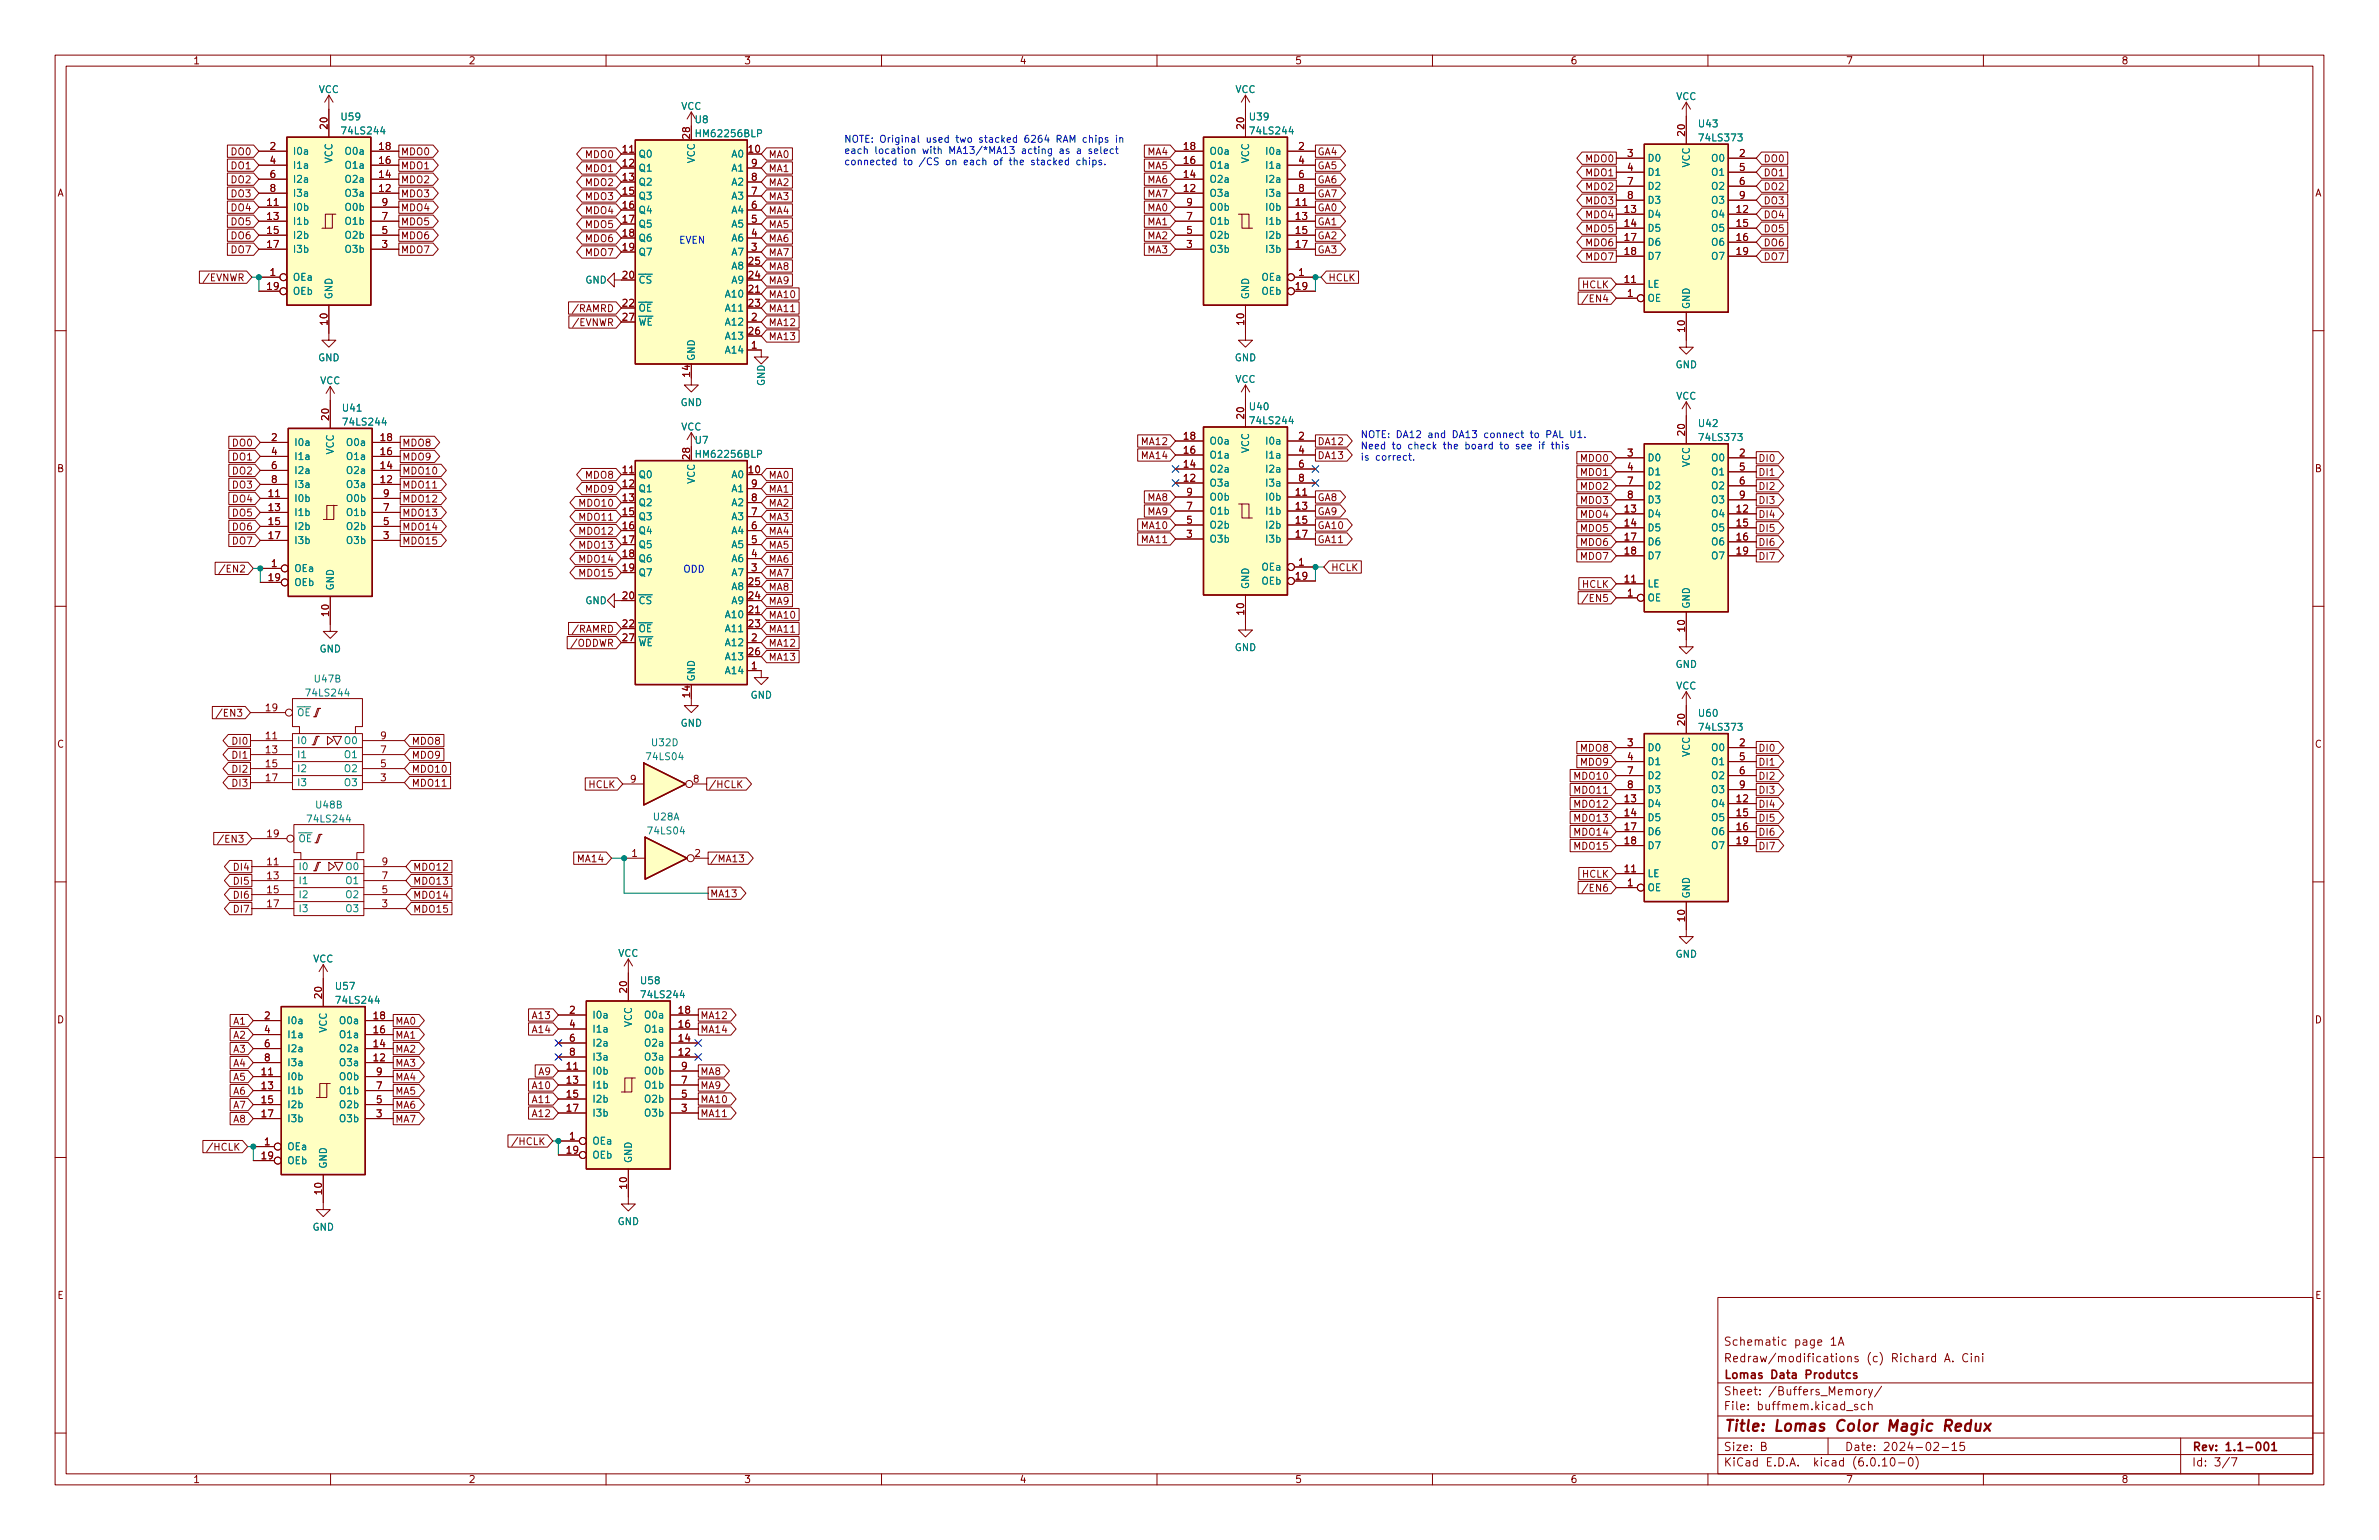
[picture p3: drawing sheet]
<svg xmlns="http://www.w3.org/2000/svg" width="432mm" height="279mm" viewBox="0 0 432 279" stroke-linecap="round" stroke-linejoin="round" font-family="sans-serif">
<defs><g id="words">
<text font-size="2.8" fill="#840000" x="312.8" y="259.7">Title: Lomas Color Magic Redux</text>
<g font-size="2.1" fill="#840000">
<text x="312.8" y="244.1">Schematic page 1A</text>
<text x="312.8" y="250.2">Lomas Data Produtcs</text>
<text x="312.8" y="247.1">Redraw/modifications (c) Richard A. Cini</text>
<text x="312.8" y="255.9">File: buffmem.kicad_sch</text>
<text x="312.8" y="253.2">Sheet: /Buffers_Memory/</text>
<text x="312.8" y="263.2">Size: B</text>
<text x="334.8" y="263.2">Date: 2024-02-15</text>
<text x="397.8" y="263.2">Rev: 1.1-001</text>
<text x="312.8" y="266">KiCad E.D.A. kicad (6.0.10-0)</text>
<text x="397.8" y="266">Id: 3/7</text>
</g>
<g font-size="1.8" fill="#840000">
<text x="35" y="11.7">1</text>
<text x="85" y="11.7">2</text>
<text x="135" y="11.7">3</text>
<text x="185" y="11.7">4</text>
<text x="235" y="11.7">5</text>
<text x="285" y="11.7">6</text>
<text x="335" y="11.7">7</text>
<text x="385" y="11.7">8</text>
<text x="59.4" y="23.3" transform="rotate(-90 59.4 23.3)">20</text>
<text x="225.8" y="23.3" transform="rotate(-90 225.8 23.3)">20</text>
<text x="42.1" y="28.2">DO0</text>
<text x="49" y="27.2">2</text>
<text x="49" y="29.7">4</text>
<text x="68.9" y="29.7">16</text>
<text x="68.9" y="27.2">18</text>
<text x="72.7" y="28.2">MDO0</text>
<text x="106.4" y="28.7">MDO0</text>
<text x="113.1" y="27.7">11</text>
<text x="125.2" y="25.1" transform="rotate(-90 125.2 25.1)">28</text>
<text x="135.9" y="27.7">10</text>
<text x="139.4" y="28.7">MA0</text>
<text x="208.4" y="28.2">MA4</text>
<text x="214.9" y="29.7">16</text>
<text x="214.9" y="27.2">18</text>
<text x="235.7" y="27.2">2</text>
<text x="235.7" y="29.7">4</text>
<text x="239.1" y="28.2">GA4</text>
<text x="287.9" y="29.4">MDO0</text>
<text x="295.4" y="28.4">3</text>
<text x="305.8" y="24.6" transform="rotate(-90 305.8 24.6)">20</text>
<text x="315.7" y="28.4">2</text>
<text x="320" y="29.4">DO0</text>
<text x="10.3" y="35.6">A</text>
<text x="42.1" y="30.7">DO1</text>
<text x="42.1" y="33.2">DO2</text>
<text x="42.1" y="35.8">DO3</text>
<text x="49" y="32.3">6</text>
<text x="49" y="34.8">8</text>
<text x="68.9" y="34.8">12</text>
<text x="68.9" y="32.3">14</text>
<text x="72.7" y="33.2">MDO2</text>
<text x="72.7" y="35.8">MDO3</text>
<text x="72.7" y="30.7">MDO1</text>
<text x="106.4" y="33.7">MDO2</text>
<text x="106.4" y="31.2">MDO1</text>
<text x="113.1" y="30.2">12</text>
<text x="113.1" y="32.8">13</text>
<text x="113.1" y="35.3">15</text>
<text x="136.4" y="35.3">7</text>
<text x="136.4" y="32.8">8</text>
<text x="136.4" y="30.2">9</text>
<text x="139.4" y="31.2">MA1</text>
<text x="139.4" y="33.7">MA2</text>
<text x="208.4" y="35.8">MA7</text>
<text x="208.4" y="30.7">MA5</text>
<text x="208.4" y="33.2">MA6</text>
<text x="214.9" y="34.8">12</text>
<text x="214.9" y="32.3">14</text>
<text x="235.7" y="32.3">6</text>
<text x="235.7" y="34.8">8</text>
<text x="239.1" y="33.2">GA6</text>
<text x="239.1" y="30.7">GA5</text>
<text x="239.1" y="35.8">GA7</text>
<text x="287.9" y="34.5">MDO2</text>
<text x="287.9" y="32">MDO1</text>
<text x="295.4" y="31">4</text>
<text x="295.4" y="33.5">7</text>
<text x="315.7" y="31">5</text>
<text x="315.7" y="33.5">6</text>
<text x="320" y="34.5">DO2</text>
<text x="320" y="32">DO1</text>
<text x="420.1" y="35.6">A</text>
<text x="42.1" y="40.9">DO5</text>
<text x="42.1" y="38.3">DO4</text>
<text x="48.5" y="37.3">11</text>
<text x="48.5" y="39.9">13</text>
<text x="69.4" y="39.9">7</text>
<text x="69.4" y="37.3">9</text>
<text x="72.7" y="40.9">MDO5</text>
<text x="72.7" y="38.3">MDO4</text>
<text x="106.4" y="38.8">MDO4</text>
<text x="106.4" y="36.3">MDO3</text>
<text x="106.4" y="41.4">MDO5</text>
<text x="113.1" y="37.8">16</text>
<text x="113.1" y="40.4">17</text>
<text x="136.4" y="40.4">5</text>
<text x="136.4" y="37.8">6</text>
<text x="139.4" y="41.4">MA5</text>
<text x="139.4" y="36.3">MA3</text>
<text x="139.4" y="38.8">MA4</text>
<text x="208.4" y="40.9">MA1</text>
<text x="208.4" y="38.3">MA0</text>
<text x="215.4" y="39.9">7</text>
<text x="215.4" y="37.3">9</text>
<text x="235.2" y="37.3">11</text>
<text x="235.2" y="39.9">13</text>
<text x="239.1" y="40.9">GA1</text>
<text x="239.1" y="38.3">GA0</text>
<text x="287.9" y="39.6">MDO4</text>
<text x="287.9" y="37">MDO3</text>
<text x="294.9" y="38.6">13</text>
<text x="294.9" y="41.1">14</text>
<text x="295.4" y="36.1">8</text>
<text x="315.2" y="38.6">12</text>
<text x="315.2" y="41.1">15</text>
<text x="315.7" y="36.1">9</text>
<text x="320" y="39.6">DO4</text>
<text x="320" y="37">DO3</text>
<text x="42.1" y="45.9">DO7</text>
<text x="42.1" y="43.4">DO6</text>
<text x="48.5" y="42.4">15</text>
<text x="48.5" y="45">17</text>
<text x="69.4" y="45">3</text>
<text x="69.4" y="42.4">5</text>
<text x="72.7" y="45.9">MDO7</text>
<text x="72.7" y="43.4">MDO6</text>
<text x="106.4" y="43.9">MDO6</text>
<text x="106.4" y="46.4">MDO7</text>
<text x="113.1" y="42.9">18</text>
<text x="113.1" y="45.5">19</text>
<text x="136.4" y="45.5">3</text>
<text x="136.4" y="42.9">4</text>
<text x="139.4" y="46.4">MA7</text>
<text x="139.4" y="43.9">MA6</text>
<text x="208.4" y="43.4">MA2</text>
<text x="208.4" y="45.9">MA3</text>
<text x="215.4" y="45">3</text>
<text x="215.4" y="42.4">5</text>
<text x="235.2" y="42.4">15</text>
<text x="235.2" y="45">17</text>
<text x="239.1" y="43.4">GA2</text>
<text x="239.1" y="45.9">GA3</text>
<text x="287.9" y="47.2">MDO7</text>
<text x="287.9" y="44.7">MDO6</text>
<text x="287.9" y="42.1">MDO5</text>
<text x="294.9" y="43.7">17</text>
<text x="294.9" y="46.2">18</text>
<text x="315.2" y="43.7">16</text>
<text x="315.2" y="46.2">19</text>
<text x="320" y="42.1">DO5</text>
<text x="320" y="44.7">DO6</text>
<text x="320" y="47.2">DO7</text>
<text x="37.4" y="51">/EVNWR</text>
<text x="48.5" y="52.6">19</text>
<text x="49" y="50">1</text>
<text x="113.1" y="50.5">20</text>
<text x="135.9" y="53.1">21</text>
<text x="135.9" y="50.5">24</text>
<text x="135.9" y="48">25</text>
<text x="139.4" y="49">MA8</text>
<text x="139.4" y="51.5">MA9</text>
<text x="235.2" y="52.6">19</text>
<text x="235.7" y="50">1</text>
<text x="241" y="51">HCLK</text>
<text x="287.2" y="52.3">HCLK</text>
<text x="294.9" y="51.3">11</text>
<text x="295.4" y="53.8">1</text>
<text x="59.4" y="58.9" transform="rotate(-90 59.4 58.9)">10</text>
<text x="104.4" y="59.1">/EVNWR</text>
<text x="104.4" y="56.6">/RAMRD</text>
<text x="113.1" y="55.6">22</text>
<text x="113.1" y="58.2">27</text>
<text x="135.9" y="55.6">23</text>
<text x="136.4" y="58.2">2</text>
<text x="139.4" y="59.1">MA12</text>
<text x="139.4" y="56.6">MA11</text>
<text x="139.4" y="54.1">MA10</text>
<text x="225.8" y="58.9" transform="rotate(-90 225.8 58.9)">10</text>
<text x="288.2" y="54.8">/EN4</text>
<text x="135.9" y="60.7">26</text>
<text x="136.4" y="63.2">1</text>
<text x="139.4" y="61.7">MA13</text>
<text x="305.8" y="60.2" transform="rotate(-90 305.8 60.2)">10</text>
<text x="125.2" y="68.3" transform="rotate(-90 125.2 68.3)">14</text>
<text x="59.7" y="76.2" transform="rotate(-90 59.7 76.2)">20</text>
<text x="225.8" y="75.9" transform="rotate(-90 225.8 75.9)">20</text>
<text x="42.3" y="83.5">DO1</text>
<text x="42.3" y="81">DO0</text>
<text x="49.3" y="80">2</text>
<text x="49.3" y="82.5">4</text>
<text x="69.1" y="82.5">16</text>
<text x="69.1" y="80">18</text>
<text x="73" y="83.5">MDO9</text>
<text x="73" y="81">MDO8</text>
<text x="125.2" y="83.3" transform="rotate(-90 125.2 83.3)">28</text>
<text x="207.4" y="83.3">MA14</text>
<text x="207.4" y="80.7">MA12</text>
<text x="214.9" y="82.3">16</text>
<text x="214.9" y="79.8">18</text>
<text x="235.7" y="79.8">2</text>
<text x="235.7" y="82.3">4</text>
<text x="239.1" y="83.3">DA13</text>
<text x="239.1" y="80.7">DA12</text>
<text x="287" y="83.8">MDO0</text>
<text x="295.4" y="82.8">3</text>
<text x="305.8" y="79" transform="rotate(-90 305.8 79)">20</text>
<text x="315.7" y="82.8">2</text>
<text x="319.1" y="83.8">DI0</text>
<text x="10.3" y="85.7">B</text>
<text x="42.3" y="88.6">DO3</text>
<text x="42.3" y="86.1">DO2</text>
<text x="49.3" y="85.1">6</text>
<text x="49.3" y="87.6">8</text>
<text x="69.1" y="87.6">12</text>
<text x="69.1" y="85.1">14</text>
<text x="73" y="86.1">MDO10</text>
<text x="73" y="88.6">MDO11</text>
<text x="106.4" y="86.8">MDO8</text>
<text x="106.4" y="89.4">MDO9</text>
<text x="113.1" y="85.9">11</text>
<text x="113.1" y="88.4">12</text>
<text x="135.9" y="85.9">10</text>
<text x="136.4" y="88.4">9</text>
<text x="139.4" y="89.4">MA1</text>
<text x="139.4" y="86.8">MA0</text>
<text x="214.9" y="87.4">12</text>
<text x="214.9" y="84.8">14</text>
<text x="215.4" y="89.9">9</text>
<text x="235.2" y="89.9">11</text>
<text x="235.7" y="84.8">6</text>
<text x="235.7" y="87.4">8</text>
<text x="287" y="88.9">MDO2</text>
<text x="287" y="86.3">MDO1</text>
<text x="295.4" y="85.3">4</text>
<text x="295.4" y="87.9">7</text>
<text x="315.7" y="85.3">5</text>
<text x="315.7" y="87.9">6</text>
<text x="319.1" y="86.3">DI1</text>
<text x="319.1" y="88.9">DI2</text>
<text x="420.1" y="85.7">B</text>
<text x="42.3" y="91.1">DO4</text>
<text x="42.3" y="93.7">DO5</text>
<text x="48.8" y="90.2">11</text>
<text x="48.8" y="92.7">13</text>
<text x="48.8" y="95.2">15</text>
<text x="69.6" y="95.2">5</text>
<text x="69.6" y="92.7">7</text>
<text x="69.6" y="90.2">9</text>
<text x="73" y="91.1">MDO12</text>
<text x="73" y="93.7">MDO13</text>
<text x="105.4" y="94.5">MDO11</text>
<text x="105.4" y="91.9">MDO10</text>
<text x="113.1" y="90.9">13</text>
<text x="113.1" y="93.5">15</text>
<text x="136.4" y="93.5">7</text>
<text x="136.4" y="90.9">8</text>
<text x="139.4" y="94.5">MA3</text>
<text x="139.4" y="91.9">MA2</text>
<text x="207.4" y="96">MA10</text>
<text x="208.4" y="90.9">MA8</text>
<text x="208.4" y="93.4">MA9</text>
<text x="215.4" y="95">5</text>
<text x="215.4" y="92.5">7</text>
<text x="235.2" y="92.5">13</text>
<text x="235.2" y="95">15</text>
<text x="239.1" y="90.9">GA8</text>
<text x="239.1" y="96">GA10</text>
<text x="239.1" y="93.4">GA9</text>
<text x="287" y="91.4">MDO3</text>
<text x="287" y="93.9">MDO4</text>
<text x="294.9" y="93">13</text>
<text x="294.9" y="95.5">14</text>
<text x="295.4" y="90.4">8</text>
<text x="315.2" y="93">12</text>
<text x="315.2" y="95.5">15</text>
<text x="315.7" y="90.4">9</text>
<text x="319.1" y="93.9">DI4</text>
<text x="319.1" y="91.4">DI3</text>
<text x="42.3" y="96.2">DO6</text>
<text x="42.3" y="98.8">DO7</text>
<text x="48.8" y="97.8">17</text>
<text x="69.6" y="97.8">3</text>
<text x="73" y="98.8">MDO15</text>
<text x="73" y="96.2">MDO14</text>
<text x="105.4" y="99.5">MDO13</text>
<text x="105.4" y="97">MDO12</text>
<text x="113.1" y="96">16</text>
<text x="113.1" y="98.6">17</text>
<text x="113.1" y="101.1">18</text>
<text x="136.4" y="101.1">4</text>
<text x="136.4" y="98.6">5</text>
<text x="136.4" y="96">6</text>
<text x="139.4" y="97">MA4</text>
<text x="139.4" y="99.5">MA5</text>
<text x="207.4" y="98.5">MA11</text>
<text x="215.4" y="97.5">3</text>
<text x="235.2" y="97.5">17</text>
<text x="239.1" y="98.5">GA11</text>
<text x="287" y="99">MDO6</text>
<text x="287" y="101.6">MDO7</text>
<text x="287" y="96.5">MDO5</text>
<text x="294.9" y="98">17</text>
<text x="294.9" y="100.6">18</text>
<text x="315.2" y="98">16</text>
<text x="315.2" y="100.6">19</text>
<text x="319.1" y="96.5">DI5</text>
<text x="319.1" y="101.6">DI7</text>
<text x="319.1" y="99">DI6</text>
<text x="40.8" y="103.8">/EN2</text>
<text x="48.8" y="105.4">19</text>
<text x="49.3" y="102.9">1</text>
<text x="105.4" y="104.6">MDO15</text>
<text x="105.4" y="102.1">MDO14</text>
<text x="113.1" y="103.6">19</text>
<text x="135.9" y="106.2">25</text>
<text x="136.4" y="103.6">3</text>
<text x="139.4" y="102.1">MA6</text>
<text x="139.4" y="104.6">MA7</text>
<text x="139.4" y="107.2">MA8</text>
<text x="235.2" y="105.2">19</text>
<text x="235.7" y="102.6">1</text>
<text x="241.6" y="103.6">HCLK</text>
<text x="287.2" y="106.6">HCLK</text>
<text x="294.9" y="105.7">11</text>
<text x="59.7" y="111.7" transform="rotate(-90 59.7 111.7)">10</text>
<text x="113.1" y="108.7">20</text>
<text x="113.1" y="113.8">22</text>
<text x="135.9" y="111.3">21</text>
<text x="135.9" y="113.8">23</text>
<text x="135.9" y="108.7">24</text>
<text x="139.4" y="112.2">MA10</text>
<text x="139.4" y="109.7">MA9</text>
<text x="225.8" y="111.5" transform="rotate(-90 225.8 111.5)">10</text>
<text x="288.2" y="109.2">/EN5</text>
<text x="295.4" y="108.2">1</text>
<text x="104.1" y="117.3">/ODDWR</text>
<text x="104.4" y="114.8">/RAMRD</text>
<text x="113.1" y="116.3">27</text>
<text x="135.9" y="118.9">26</text>
<text x="136.4" y="116.3">2</text>
<text x="139.4" y="114.8">MA11</text>
<text x="139.4" y="119.9">MA13</text>
<text x="139.4" y="117.3">MA12</text>
<text x="305.8" y="114.5" transform="rotate(-90 305.8 114.5)">10</text>
<text x="136.4" y="121.4">1</text>
<text x="40.3" y="130">/EN3</text>
<text x="48.3" y="129">19</text>
<text x="125.2" y="126.5" transform="rotate(-90 125.2 126.5)">14</text>
<text x="305.8" y="131.5" transform="rotate(-90 305.8 131.5)">20</text>
<text x="10.3" y="135.6">C</text>
<text x="42.4" y="137.6">DI1</text>
<text x="42.4" y="135.1">DI0</text>
<text x="48.3" y="134.1">11</text>
<text x="48.3" y="136.7">13</text>
<text x="69.1" y="136.7">7</text>
<text x="69.1" y="134.1">9</text>
<text x="74.7" y="137.6">MDO9</text>
<text x="74.7" y="135.1">MDO8</text>
<text x="287" y="136.4">MDO8</text>
<text x="295.4" y="135.4">3</text>
<text x="295.4" y="137.9">4</text>
<text x="315.7" y="135.4">2</text>
<text x="315.7" y="137.9">5</text>
<text x="319.1" y="136.4">DI0</text>
<text x="420.1" y="135.6">C</text>
<text x="42.4" y="140.2">DI2</text>
<text x="42.4" y="142.7">DI3</text>
<text x="48.3" y="139.2">15</text>
<text x="48.3" y="141.7">17</text>
<text x="69.1" y="141.7">3</text>
<text x="69.1" y="139.2">5</text>
<text x="74.7" y="140.2">MDO10</text>
<text x="74.7" y="142.7">MDO11</text>
<text x="106.8" y="143">HCLK</text>
<text x="114.4" y="142">9</text>
<text x="125.9" y="142">8</text>
<text x="128.6" y="143">/HCLK</text>
<text x="286" y="141.4">MDO10</text>
<text x="286" y="144">MDO11</text>
<text x="287" y="138.9">MDO9</text>
<text x="295.4" y="140.5">7</text>
<text x="295.4" y="143">8</text>
<text x="315.7" y="140.5">6</text>
<text x="315.7" y="143">9</text>
<text x="319.1" y="141.4">DI2</text>
<text x="319.1" y="144">DI3</text>
<text x="319.1" y="138.9">DI1</text>
<text x="286" y="146.5">MDO12</text>
<text x="286" y="149.1">MDO13</text>
<text x="294.9" y="145.5">13</text>
<text x="294.9" y="148.1">14</text>
<text x="315.2" y="145.5">12</text>
<text x="315.2" y="148.1">15</text>
<text x="319.1" y="149.1">DI5</text>
<text x="319.1" y="146.5">DI4</text>
<text x="40.5" y="152.9">/EN3</text>
<text x="48.5" y="151.9">19</text>
<text x="114.7" y="155.4">1</text>
<text x="126.1" y="155.4">2</text>
<text x="286" y="151.6">MDO14</text>
<text x="286" y="154.1">MDO15</text>
<text x="294.9" y="150.6">17</text>
<text x="294.9" y="153.2">18</text>
<text x="315.2" y="150.6">16</text>
<text x="315.2" y="153.2">19</text>
<text x="319.1" y="154.1">DI7</text>
<text x="319.1" y="151.6">DI6</text>
<text x="42.7" y="160.5">DI5</text>
<text x="42.7" y="158">DI4</text>
<text x="48.5" y="157">11</text>
<text x="48.5" y="159.5">13</text>
<text x="69.4" y="159.5">7</text>
<text x="69.4" y="157">9</text>
<text x="74.9" y="160.5">MDO13</text>
<text x="74.9" y="158">MDO12</text>
<text x="105" y="156.4">MA14</text>
<text x="128.8" y="156.4">/MA13</text>
<text x="287.2" y="159.2">HCLK</text>
<text x="288.2" y="161.8">/EN6</text>
<text x="294.9" y="158.2">11</text>
<text x="295.4" y="160.8">1</text>
<text x="42.7" y="165.6">DI7</text>
<text x="42.7" y="163">DI6</text>
<text x="48.5" y="162.1">15</text>
<text x="48.5" y="164.6">17</text>
<text x="69.4" y="164.6">3</text>
<text x="69.4" y="162.1">5</text>
<text x="74.9" y="163">MDO14</text>
<text x="74.9" y="165.6">MDO15</text>
<text x="128.8" y="162.8">MA13</text>
<text x="305.8" y="167.1" transform="rotate(-90 305.8 167.1)">10</text>
<text x="10.3" y="185.7">D</text>
<text x="42.4" y="185.9">A1</text>
<text x="48" y="184.9">2</text>
<text x="58.4" y="181.1" transform="rotate(-90 58.4 181.1)">20</text>
<text x="67.9" y="184.9">18</text>
<text x="71.7" y="185.9">MA0</text>
<text x="96.8" y="184.9">A13</text>
<text x="103.4" y="183.9">2</text>
<text x="113.8" y="180.1" transform="rotate(-90 113.8 180.1)">20</text>
<text x="123.2" y="183.9">18</text>
<text x="127.1" y="184.9">MA12</text>
<text x="420.1" y="185.7">D</text>
<text x="42.4" y="188.4">A2</text>
<text x="42.4" y="191">A3</text>
<text x="48" y="187.5">4</text>
<text x="48" y="190">6</text>
<text x="67.9" y="190">14</text>
<text x="67.9" y="187.5">16</text>
<text x="71.7" y="188.4">MA1</text>
<text x="71.7" y="191">MA2</text>
<text x="96.8" y="187.4">A14</text>
<text x="103.4" y="186.4">4</text>
<text x="103.4" y="189">6</text>
<text x="103.4" y="191.5">8</text>
<text x="123.2" y="191.5">12</text>
<text x="123.2" y="189">14</text>
<text x="123.2" y="186.4">16</text>
<text x="127.1" y="187.4">MA14</text>
<text x="42.4" y="193.5">A4</text>
<text x="42.4" y="196.1">A5</text>
<text x="47.5" y="195.1">11</text>
<text x="47.5" y="197.6">13</text>
<text x="48" y="192.5">8</text>
<text x="67.9" y="192.5">12</text>
<text x="68.3" y="197.6">7</text>
<text x="68.3" y="195.1">9</text>
<text x="71.7" y="196.1">MA4</text>
<text x="71.7" y="193.5">MA3</text>
<text x="96.8" y="197.6">A10</text>
<text x="97.8" y="195">A9</text>
<text x="102.9" y="194.1">11</text>
<text x="102.9" y="196.6">13</text>
<text x="123.7" y="196.6">7</text>
<text x="123.7" y="194.1">9</text>
<text x="127.1" y="197.6">MA9</text>
<text x="127.1" y="195">MA8</text>
<text x="42.4" y="201.1">A7</text>
<text x="42.4" y="198.6">A6</text>
<text x="42.4" y="203.7">A8</text>
<text x="47.5" y="200.2">15</text>
<text x="47.5" y="202.7">17</text>
<text x="68.3" y="202.7">3</text>
<text x="68.3" y="200.2">5</text>
<text x="71.7" y="203.7">MA7</text>
<text x="71.7" y="198.6">MA5</text>
<text x="71.7" y="201.1">MA6</text>
<text x="96.8" y="202.7">A12</text>
<text x="96.8" y="200.1">A11</text>
<text x="102.9" y="199.1">15</text>
<text x="102.9" y="201.7">17</text>
<text x="123.7" y="201.7">3</text>
<text x="123.7" y="199.1">5</text>
<text x="127.1" y="200.1">MA10</text>
<text x="127.1" y="202.7">MA11</text>
<text x="38.3" y="208.8">/HCLK</text>
<text x="48" y="207.8">1</text>
<text x="93.7" y="207.7">/HCLK</text>
<text x="102.9" y="209.3">19</text>
<text x="103.4" y="206.8">1</text>
<text x="47.5" y="210.3">19</text>
<text x="113.8" y="215.6" transform="rotate(-90 113.8 215.6)">10</text>
<text x="58.4" y="216.6" transform="rotate(-90 58.4 216.6)">10</text>
<text x="10.4" y="235.7">E</text>
<text x="420.2" y="235.7">E</text>
<text x="35" y="269.1">1</text>
<text x="85" y="269.1">2</text>
<text x="135" y="269.1">3</text>
<text x="185" y="269.1">4</text>
<text x="235" y="269.1">5</text>
<text x="285" y="269.1">6</text>
<text x="335" y="269.1">7</text>
<text x="385" y="269.1">8</text>
</g>
<g font-size="1.8" fill="#008484">
<text x="57.8" y="16.9">VCC</text>
<text x="224.2" y="16.9">VCC</text>
<text x="62" y="21.8">U59</text>
<text x="123.6" y="19.9">VCC</text>
<text x="126.2" y="22.3">U8</text>
<text x="226.9" y="21.8">U39</text>
<text x="304.2" y="18.1">VCC</text>
<text x="308.4" y="23.1">U43</text>
<text x="53.1" y="28.1">I0a</text>
<text x="60.3" y="29.6" transform="rotate(-90 60.3 29.6)">VCC</text>
<text x="62.3" y="24.4">74LS244</text>
<text x="63" y="28.1">O0a</text>
<text x="115.8" y="28.6">Q0</text>
<text x="126.1" y="29.6" transform="rotate(-90 126.1 29.6)">VCC</text>
<text x="126.7" y="24.9">HM62256BLP</text>
<text x="132.9" y="28.6">A0</text>
<text x="219.5" y="28.1">O0a</text>
<text x="226.7" y="29.6" transform="rotate(-90 226.7 29.6)">VCC</text>
<text x="227.2" y="24.4">74LS244</text>
<text x="230.2" y="28.1">I0a</text>
<text x="299" y="29.3">D0</text>
<text x="308.7" y="25.6">74LS373</text>
<text x="310.8" y="29.3">O0</text>
<text x="53.1" y="30.6">I1a</text>
<text x="53.1" y="33.1">I2a</text>
<text x="53.1" y="35.7">I3a</text>
<text x="63" y="35.7">O3a</text>
<text x="63" y="33.1">O2a</text>
<text x="63" y="30.6">O1a</text>
<text x="115.8" y="31.1">Q1</text>
<text x="115.8" y="33.7">Q2</text>
<text x="132.9" y="33.7">A2</text>
<text x="132.9" y="31.1">A1</text>
<text x="219.5" y="35.7">O3a</text>
<text x="219.5" y="33.1">O2a</text>
<text x="219.5" y="30.6">O1a</text>
<text x="230.2" y="30.6">I1a</text>
<text x="230.2" y="33.1">I2a</text>
<text x="230.2" y="35.7">I3a</text>
<text x="299" y="31.9">D1</text>
<text x="299" y="34.4">D2</text>
<text x="306.7" y="30.4" transform="rotate(-90 306.7 30.4)">VCC</text>
<text x="310.8" y="31.9">O1</text>
<text x="310.8" y="34.4">O2</text>
<text x="53.1" y="38.2">I0b</text>
<text x="53.1" y="40.8">I1b</text>
<text x="62.9" y="40.8">O1b</text>
<text x="62.9" y="38.2">O0b</text>
<text x="115.8" y="36.2">Q3</text>
<text x="115.8" y="38.7">Q4</text>
<text x="115.8" y="41.3">Q5</text>
<text x="132.9" y="41.3">A5</text>
<text x="132.9" y="38.7">A4</text>
<text x="132.9" y="36.2">A3</text>
<text x="219.5" y="40.8">O1b</text>
<text x="219.5" y="38.2">O0b</text>
<text x="230.1" y="38.2">I0b</text>
<text x="230.1" y="40.8">I1b</text>
<text x="299" y="39.5">D4</text>
<text x="299" y="37">D3</text>
<text x="310.8" y="39.5">O4</text>
<text x="310.8" y="37">O3</text>
<text x="53.1" y="43.3">I2b</text>
<text x="53.1" y="45.8">I3b</text>
<text x="62.9" y="45.8">O3b</text>
<text x="62.9" y="43.3">O2b</text>
<text x="115.8" y="43.8">Q6</text>
<text x="115.8" y="46.4">Q7</text>
<text x="132.9" y="46.4">A7</text>
<text x="132.9" y="43.8">A6</text>
<text x="219.5" y="45.8">O3b</text>
<text x="219.5" y="43.3">O2b</text>
<text x="230.1" y="43.3">I2b</text>
<text x="230.1" y="45.8">I3b</text>
<text x="299" y="42">D5</text>
<text x="299" y="44.6">D6</text>
<text x="299" y="47.1">D7</text>
<text x="310.8" y="42">O5</text>
<text x="310.8" y="44.6">O6</text>
<text x="310.8" y="47.1">O7</text>
<text x="53.1" y="50.9">OEa</text>
<text x="53.1" y="53.5">OEb</text>
<text x="106.2" y="51.4">GND</text>
<text x="115.8" y="51.4">~{CS}</text>
<text x="131.9" y="54">A10</text>
<text x="132.9" y="51.4">A9</text>
<text x="132.9" y="48.9">A8</text>
<text x="229" y="53.5">OEb</text>
<text x="229.1" y="50.9">OEa</text>
<text x="299" y="52.2">LE</text>
<text x="60.3" y="54.4" transform="rotate(-90 60.3 54.4)">GND</text>
<text x="115.8" y="56.5">~{OE}</text>
<text x="115.8" y="59.1">~{WE}</text>
<text x="131.9" y="59.1">A12</text>
<text x="131.9" y="56.5">A11</text>
<text x="226.7" y="54.4" transform="rotate(-90 226.7 54.4)">GND</text>
<text x="299" y="54.7">OE</text>
<text x="306.7" y="56.1" transform="rotate(-90 306.7 56.1)">GND</text>
<text x="57.7" y="65.5">GND</text>
<text x="126.1" y="65.5" transform="rotate(-90 126.1 65.5)">GND</text>
<text x="131.9" y="64.1">A14</text>
<text x="131.9" y="61.6">A13</text>
<text x="224.1" y="65.5">GND</text>
<text x="58.1" y="69.7">VCC</text>
<text x="138.8" y="70.1" transform="rotate(-90 138.8 70.1)">GND</text>
<text x="224.2" y="69.4">VCC</text>
<text x="304.1" y="66.8">GND</text>
<text x="62.3" y="74.7">U41</text>
<text x="62.6" y="77.2">74LS244</text>
<text x="123.5" y="73.7">GND</text>
<text x="226.9" y="74.4">U40</text>
<text x="227.2" y="76.9">74LS244</text>
<text x="304.2" y="72.5">VCC</text>
<text x="308.4" y="77.5">U42</text>
<text x="53.3" y="80.9">I0a</text>
<text x="53.3" y="83.4">I1a</text>
<text x="60.6" y="82.5" transform="rotate(-90 60.6 82.5)">VCC</text>
<text x="63.2" y="83.4">O1a</text>
<text x="63.2" y="80.9">O0a</text>
<text x="123.6" y="78.1">VCC</text>
<text x="126.2" y="80.5">U7</text>
<text x="126.7" y="83">HM62256BLP</text>
<text x="219.5" y="83.2">O1a</text>
<text x="219.5" y="80.6">O0a</text>
<text x="226.7" y="82.2" transform="rotate(-90 226.7 82.2)">VCC</text>
<text x="230.2" y="80.6">I0a</text>
<text x="230.2" y="83.2">I1a</text>
<text x="299" y="83.7">D0</text>
<text x="308.7" y="80">74LS373</text>
<text x="310.8" y="83.7">O0</text>
<text x="53.3" y="86">I2a</text>
<text x="53.3" y="88.5">I3a</text>
<text x="63.2" y="88.5">O3a</text>
<text x="63.2" y="86">O2a</text>
<text x="115.8" y="86.7">Q0</text>
<text x="115.8" y="89.3">Q1</text>
<text x="126.1" y="87.8" transform="rotate(-90 126.1 87.8)">VCC</text>
<text x="132.9" y="86.7">A0</text>
<text x="132.9" y="89.3">A1</text>
<text x="219.5" y="88.3">O3a</text>
<text x="219.5" y="85.7">O2a</text>
<text x="230.2" y="85.7">I2a</text>
<text x="230.2" y="88.3">I3a</text>
<text x="299" y="86.2">D1</text>
<text x="299" y="88.8">D2</text>
<text x="306.7" y="84.8" transform="rotate(-90 306.7 84.8)">VCC</text>
<text x="310.8" y="86.2">O1</text>
<text x="310.8" y="88.8">O2</text>
<text x="53.3" y="91.1">I0b</text>
<text x="53.3" y="93.6">I1b</text>
<text x="63.1" y="93.6">O1b</text>
<text x="63.1" y="91.1">O0b</text>
<text x="115.8" y="91.8">Q2</text>
<text x="115.8" y="94.4">Q3</text>
<text x="132.9" y="94.4">A3</text>
<text x="132.9" y="91.8">A2</text>
<text x="219.5" y="95.9">O2b</text>
<text x="219.5" y="93.3">O1b</text>
<text x="219.5" y="90.8">O0b</text>
<text x="230.1" y="90.8">I0b</text>
<text x="230.1" y="93.3">I1b</text>
<text x="230.1" y="95.9">I2b</text>
<text x="299" y="93.9">D4</text>
<text x="299" y="91.3">D3</text>
<text x="310.8" y="93.9">O4</text>
<text x="310.8" y="91.3">O3</text>
<text x="53.3" y="96.1">I2b</text>
<text x="53.3" y="98.7">I3b</text>
<text x="63.1" y="98.7">O3b</text>
<text x="63.1" y="96.1">O2b</text>
<text x="115.8" y="96.9">Q4</text>
<text x="115.8" y="99.4">Q5</text>
<text x="115.8" y="102">Q6</text>
<text x="132.9" y="102">A6</text>
<text x="132.9" y="99.4">A5</text>
<text x="132.9" y="96.9">A4</text>
<text x="219.5" y="98.4">O3b</text>
<text x="230.1" y="98.4">I3b</text>
<text x="299" y="96.4">D5</text>
<text x="299" y="98.9">D6</text>
<text x="299" y="101.5">D7</text>
<text x="310.8" y="96.4">O5</text>
<text x="310.8" y="98.9">O6</text>
<text x="310.8" y="101.5">O7</text>
<text x="53.3" y="103.8">OEa</text>
<text x="53.3" y="106.3">OEb</text>
<text x="60.6" y="107.2" transform="rotate(-90 60.6 107.2)">GND</text>
<text x="115.8" y="104.5">Q7</text>
<text x="132.9" y="107.1">A8</text>
<text x="132.9" y="104.5">A7</text>
<text x="226.7" y="106.9" transform="rotate(-90 226.7 106.9)">GND</text>
<text x="229" y="106">OEb</text>
<text x="229.1" y="103.5">OEa</text>
<text x="299" y="106.6">LE</text>
<text x="106.2" y="109.6">GND</text>
<text x="115.8" y="109.6">~{CS}</text>
<text x="131.9" y="112.1">A10</text>
<text x="132.9" y="109.6">A9</text>
<text x="299" y="109.1">OE</text>
<text x="306.7" y="110.5" transform="rotate(-90 306.7 110.5)">GND</text>
<text x="58" y="118.4">GND</text>
<text x="115.8" y="114.7">~{OE}</text>
<text x="115.8" y="117.2">~{WE}</text>
<text x="131.9" y="117.2">A12</text>
<text x="131.9" y="114.7">A11</text>
<text x="131.9" y="119.8">A13</text>
<text x="224.1" y="118.1">GND</text>
<text x="57.2" y="123.8">U47B</text>
<text x="126.1" y="123.7" transform="rotate(-90 126.1 123.7)">GND</text>
<text x="131.9" y="122.3">A14</text>
<text x="304.1" y="121.2">GND</text>
<text x="304.2" y="125.1">VCC</text>
<text x="53.8" y="129.9">~{OE}</text>
<text x="55.8" y="126.3">74LS244</text>
<text x="123.5" y="131.8">GND</text>
<text x="136.2" y="126.7">GND</text>
<text x="308.4" y="130">U60</text>
<text x="53.8" y="135">I0</text>
<text x="53.8" y="137.5">I1</text>
<text x="62.7" y="137.5">O1</text>
<text x="62.7" y="135">O0</text>
<text x="117.6" y="137.9">74LS04</text>
<text x="118.4" y="135.4">U32D</text>
<text x="299" y="136.3">D0</text>
<text x="306.7" y="137.3" transform="rotate(-90 306.7 137.3)">VCC</text>
<text x="308.7" y="132.6">74LS373</text>
<text x="310.8" y="136.3">O0</text>
<text x="53.8" y="140.1">I2</text>
<text x="53.8" y="142.6">I3</text>
<text x="62.7" y="142.6">O3</text>
<text x="62.7" y="140.1">O2</text>
<text x="299" y="138.8">D1</text>
<text x="299" y="141.4">D2</text>
<text x="299" y="143.9">D3</text>
<text x="310.8" y="138.8">O1</text>
<text x="310.8" y="141.4">O2</text>
<text x="310.8" y="143.9">O3</text>
<text x="56.1" y="149.2">74LS244</text>
<text x="57.4" y="146.7">U48B</text>
<text x="118.6" y="148.8">U28A</text>
<text x="299" y="146.4">D4</text>
<text x="299" y="149">D5</text>
<text x="310.8" y="146.4">O4</text>
<text x="310.8" y="149">O5</text>
<text x="54.1" y="152.8">~{OE}</text>
<text x="117.8" y="151.4">74LS04</text>
<text x="299" y="151.5">D6</text>
<text x="299" y="154.1">D7</text>
<text x="310.8" y="151.5">O6</text>
<text x="310.8" y="154.1">O7</text>
<text x="54.1" y="157.9">I0</text>
<text x="54.1" y="160.4">I1</text>
<text x="62.9" y="160.4">O1</text>
<text x="62.9" y="157.9">O0</text>
<text x="299" y="161.7">OE</text>
<text x="299" y="159.1">LE</text>
<text x="54.1" y="162.9">I2</text>
<text x="54.1" y="165.5">I3</text>
<text x="62.9" y="165.5">O3</text>
<text x="62.9" y="162.9">O2</text>
<text x="306.7" y="163.1" transform="rotate(-90 306.7 163.1)">GND</text>
<text x="112.2" y="173.6">VCC</text>
<text x="304.1" y="173.7">GND</text>
<text x="56.8" y="174.6">VCC</text>
<text x="61" y="179.6">U57</text>
<text x="116.4" y="178.5">U58</text>
<text x="52.1" y="185.8">I0a</text>
<text x="61.3" y="182.1">74LS244</text>
<text x="61.9" y="185.8">O0a</text>
<text x="107.4" y="184.8">I0a</text>
<text x="116.7" y="181.1">74LS244</text>
<text x="117.3" y="184.8">O0a</text>
<text x="52.1" y="188.3">I1a</text>
<text x="52.1" y="190.9">I2a</text>
<text x="59.3" y="187.4" transform="rotate(-90 59.3 187.4)">VCC</text>
<text x="61.9" y="190.9">O2a</text>
<text x="61.9" y="188.3">O1a</text>
<text x="107.4" y="187.3">I1a</text>
<text x="107.4" y="189.9">I2a</text>
<text x="114.7" y="186.4" transform="rotate(-90 114.7 186.4)">VCC</text>
<text x="117.3" y="189.9">O2a</text>
<text x="117.3" y="187.3">O1a</text>
<text x="52.1" y="196">I0b</text>
<text x="52.1" y="193.4">I3a</text>
<text x="61.8" y="196">O0b</text>
<text x="61.9" y="193.4">O3a</text>
<text x="107.4" y="194.9">I0b</text>
<text x="107.4" y="197.5">I1b</text>
<text x="107.4" y="192.4">I3a</text>
<text x="117.2" y="197.5">O1b</text>
<text x="117.2" y="194.9">O0b</text>
<text x="117.3" y="192.4">O3a</text>
<text x="52.1" y="198.5">I1b</text>
<text x="52.1" y="201">I2b</text>
<text x="52.1" y="203.6">I3b</text>
<text x="61.8" y="203.6">O3b</text>
<text x="61.8" y="201">O2b</text>
<text x="61.8" y="198.5">O1b</text>
<text x="107.4" y="200">I2b</text>
<text x="107.4" y="202.6">I3b</text>
<text x="117.2" y="202.6">O3b</text>
<text x="117.2" y="200">O2b</text>
<text x="52.1" y="208.7">OEa</text>
<text x="107.4" y="207.6">OEa</text>
<text x="52.1" y="211.2">OEb</text>
<text x="59.3" y="212.1" transform="rotate(-90 59.3 212.1)">GND</text>
<text x="107.4" y="210.2">OEb</text>
<text x="114.7" y="211.1" transform="rotate(-90 114.7 211.1)">GND</text>
<text x="56.7" y="223.3">GND</text>
<text x="112.1" y="222.2">GND</text>
</g>
<g font-size="1.8" fill="#0000c2">
<text x="153.2" y="25.9">NOTE: Original used two stacked 6264 RAM chips in</text>
<text x="153.2" y="27.9">each location with MA13/*MA13 acting as a select</text>
<text x="153.2" y="30">connected to /CS on each of the stacked chips.</text>
<text x="123.2" y="44.2">EVEN</text>
<text x="246.9" y="79.5">NOTE: DA12 and DA13 connect to PAL U1.</text>
<text x="246.9" y="81.5">Need to check the board to see if this</text>
<text x="246.9" y="83.6">is correct.</text>
<text x="124" y="103.9">ODD</text>
</g>
</g></defs>
<g fill="none" stroke="#840000" stroke-width=".18">
<path d="M10 10h411.8v259.4h-411.8zM12 12h407.8v255.4h-407.8zM59.7 17.3v7.6M59.7 17.3l-.8 1.2M59.7 17.3l.8 1.2M60 10v2M110 10v2M160 10v2M210 10v2M226.1 17.3v7.6M226.1 17.3l-.8 1.2M226.1 17.3l.7 1.2"/>
<path d="M260 10v2M306.1 18.5v7.7M306.1 18.5l-.8 1.3M306.1 18.5l.7 1.3M310 10v2M360 10v2M410 10v2M41.3 28.9h4.7l1 1.1-1 1.1h-4.7zM41.3 31.4h4.7l1 1.1-1 1.1h-4.7zM41.3 33.9h4.7l1 1.2-1 1.1h-4.7zM41.3 39h4.7l1 1.1-1 1.1h-4.7zM41.3 26.3h4.7l1 1.1-1 1.1h-4.7z"/>
<path d="M41.3 36.5h4.7l1 1.1-1 1.1h-4.7zM47 37.6h5.1M47 35.1h5.1M47 32.5h5.1M47 30h5.1M47 27.4h5.1M60.3 38.9h-1.2v2.5M61 38.9h-.7v2.5h-1.9M67.3 37.6h5.1M67.3 35.1h5.1M67.3 32.5h5.1M67.3 30h5.1"/>
<path d="M67.3 27.4h5.1M72.4 39h6.2l1 1.1-1 1.1h-6.2zM72.4 31.4h6.2l1 1.1-1 1.1h-6.2zM72.4 33.9h6.2l1 1.2-1 1.1h-6.2zM72.4 26.3h6.2l1 1.1-1 1.1h-6.2zM72.4 36.5h6.2l1 1.1-1 1.1h-6.2zM72.4 28.9h6.2l1 1.1-1 1.1h-6.2zM105.6 37h6.2l1 1.1-1 1.1h-6.2l-.9-1.1zM105.6 34.4h6.2l1 1.2-1 1.1h-6.2l-.9-1.1zM105.6 31.9h6.2l1 1.1-1 1.1h-6.2l-.9-1.1zM105.6 29.4h6.2l1 1.1-1 1.1h-6.2l-.9-1.1zM105.6 26.8h6.2l1 1.1-1 1.2h-6.2l-.9-1.2z"/>
<path d="M105.6 39.5h6.2l1 1.1-1 1.2h-6.2l-.9-1.2zM112.8 27.9h2.5M125.5 20.3l.7 1.3M125.5 20.3v2.6M125.5 20.3l-.8 1.3M135.6 38.1h2.6M135.6 35.6h2.6M135.6 33h2.6M135.6 30.5h2.6M139.1 26.8h4.7v2.3h-4.7l-.9-1.2zM139.1 39.5h4.7v2.3h-4.7l-.9-1.2zM139.1 29.4h4.7v2.2h-4.7l-.9-1.1z"/>
<path d="M139.1 34.4h4.7v2.3h-4.7l-.9-1.1zM139.1 37h4.7v2.2h-4.7l-.9-1.1zM139.1 31.9h4.7v2.2h-4.7l-.9-1.1zM207.7 39h4.7l1 1.1-1 1.1h-4.7zM207.7 33.9h4.7l1 1.2-1 1.1h-4.7zM207.7 36.5h4.7l1 1.1-1 1.1h-4.7zM207.7 26.3h4.7l1 1.1-1 1.1h-4.7zM207.7 28.9h4.7l1 1.1-1 1.1h-4.7zM207.7 31.4h4.7l1 1.1-1 1.1h-4.7zM213.4 37.6h5M213.4 35.1h5M213.4 32.5h5"/>
<path d="M213.4 30h5M213.4 27.4h5M224.8 38.9h.6v2.5h1.9M225.4 38.9h1.3v2.5M233.7 37.6h5.1M233.7 35.1h5.1M233.7 32.5h5.1M233.7 30h5.1M233.7 27.4h5.1M238.8 26.3h4.5l.9 1.1-.9 1.1h-4.5zM238.8 31.4h4.5l.9 1.1-.9 1.1h-4.5zM238.8 39h4.5l.9 1.1-.9 1.1h-4.5z"/>
<path d="M238.8 28.9h4.5l.9 1.1-.9 1.1h-4.5zM238.8 33.9h4.5l.9 1.2-.9 1.1h-4.5zM238.8 36.5h4.5l.9 1.1-.9 1.1h-4.5zM287.2 27.6h6.2v2.2h-6.2l-1-1.1zM287.2 37.8h6.2v2.2h-6.2l-1-1.1zM287.2 35.2h6.2v2.2h-6.2l-1-1.1zM287.2 32.7h6.2v2.2h-6.2l-1-1.1zM287.2 30.1h6.2v2.3h-6.2l-1-1.2zM293.4 38.9h5M293.4 28.7h5M293.4 31.2h5M293.4 33.8h5"/>
<path d="M293.4 36.3h5M313.7 38.9h5.1M313.7 28.7h5.1M313.7 31.2h5.1M313.7 33.8h5.1M313.7 36.3h5.1M319.7 32.7h4.8v2.2h-4.8l-.9-1.1zM319.7 37.8h4.8v2.2h-4.8l-.9-1.1zM319.7 35.2h4.8v2.2h-4.8l-.9-1.1zM319.7 27.6h4.8v2.2h-4.8l-.9-1.1zM319.7 30.1h4.8v2.3h-4.8l-.9-1.2zM10 60h2"/>
<path d="M36.2 49.2h8.6l.9 1.1-.9 1.1h-8.6zM41.3 44.1h4.7l1 1.1-1 1.1h-4.7zM41.3 41.6h4.7l1 1.1-1 1.1h-4.7zM47 50.3h3.8M47 40.1h5.1M47 42.7h5.1M47 45.2h5.1M47 52.8h3.8M59.7 55.4v6.3h1.3l-1.3 1.3-1.3-1.3h1.3M67.3 40.1h5.1M67.3 42.7h5.1M67.3 45.2h5.1"/>
<path d="M72.4 44.1h6.2l1 1.1-1 1.1h-6.2zM72.4 41.6h6.2l1 1.1-1 1.1h-6.2zM103.2 54.8h8.6l1 1.1-1 1.1h-8.6zM103.3 57.3h8.5l1 1.1-1 1.1h-8.5zM105.6 42.1h6.2l1 1.1-1 1.1h-6.2l-.9-1.1zM105.6 44.6h6.2l1 1.1-1 1.1h-6.2l-.9-1.1zM111.5 50.8v1.3l-1.3-1.3 1.3-1.3v1.3h1.3M135.6 58.4h2.6M135.6 53.3h2.6M135.6 45.7h2.6M135.6 43.2h2.6M135.6 40.6h2.6"/>
<path d="M139.1 47.1h4.7v2.3h-4.7l-.9-1.1zM139.1 57.3h5.9v2.2h-5.9l-.9-1.1zM139.1 54.8h5.9v2.2h-5.9l-.9-1.1zM139.1 59.8h5.9v2.3h-5.9l-.9-1.1zM139.1 49.7h4.7v2.2h-4.7l-.9-1.1zM139.1 52.2h5.9v2.3h-5.9l-.9-1.2zM139.1 44.6h4.7v2.2h-4.7l-.9-1.1zM139.1 42.1h4.7v2.2h-4.7l-.9-1.1zM207.7 41.6h4.7l1 1.1-1 1.1h-4.7zM207.7 44.1h4.7l1 1.1-1 1.1h-4.7zM213.4 40.1h5M213.4 42.7h5"/>
<path d="M213.4 45.2h5M226.1 55.4v6.3h1.2l-1.2 1.3-1.3-1.3h1.3M233.7 40.1h5.1M233.7 42.7h5.1M233.7 45.2h5.1M234.9 50.3h3.9M234.9 52.8h3.9M238.8 41.6h4.5l.9 1.1-.9 1.1h-4.5zM238.8 44.1h4.5l.9 1.1-.9 1.1h-4.5zM240.7 49.2h5.9v2.2h-5.9l-.9-1.1zM286.4 53h6l1 1.1-1 1.1h-6zM286.6 50.5h5.8l1 1.1-1 1.1h-5.8z"/>
<path d="M287.2 45.4h6.2v2.2h-6.2l-1-1.1zM287.2 42.8h6.2v2.3h-6.2l-1-1.2zM287.2 40.3h6.2v2.2h-6.2l-1-1.1zM288.2 53.4l-1.1 1.7M293.4 54.1h3.8M293.4 51.6h5M293.4 41.4h5M293.4 43.9h5M293.4 46.5h5M306.1 56.6v6.4h1.2l-1.2 1.3-1.3-1.3h1.3M313.7 41.4h5.1M313.7 43.9h5.1"/>
<path d="M313.7 46.5h5.1M319.7 40.3h4.8v2.2h-4.8l-.9-1.1zM319.7 42.8h4.8v2.3h-4.8l-.9-1.2zM319.7 45.4h4.8v2.2h-4.8l-.9-1.1zM419.8 60h2M41.5 79.2h4.8l.9 1.1-.9 1.1h-4.8zM59.9 70.1l-.7 1.3M59.9 70.1v7.6M59.9 70.1l.8 1.3M72.6 79.2h6.3l.9 1.1-.9 1.1h-6.3zM125.5 68.6v1.3h-1.3l1.3 1.2 1.2-1.2h-1.2M125.5 78.5v2.5"/>
<path d="M125.5 78.5l.7 1.3M125.5 78.5l-.8 1.3M135.6 63.5h2.6v1.3h-1.3l1.3 1.2 1.2-1.2h-1.2M206.5 78.9h5.9l1 1.1-1 1.1h-5.9zM226.1 69.9v7.6M226.1 69.9l-.8 1.2M226.1 69.9l.7 1.2M238.8 78.9h5.7l.9 1.1-.9 1.1h-5.7zM306.1 72.9v7.6M306.1 72.9l-.8 1.3M306.1 72.9l.7 1.3M41.5 89.3h4.8l.9 1.1-.9 1.1h-4.8z"/>
<path d="M41.5 86.8h4.8l.9 1.1-.9 1.1h-4.8zM41.5 84.2h4.8l.9 1.1-.9 1.2h-4.8zM41.5 81.7h4.8l.9 1.1-.9 1.1h-4.8zM41.5 91.9h4.8l.9 1.1-.9 1.1h-4.8zM41.5 94.4h4.8l.9 1.1-.9 1.1h-4.8zM41.5 96.9h4.8l.9 1.1-.9 1.2h-4.8zM47.2 90.4h5.1M47.2 87.9h5.1M47.2 93h5.1M47.2 85.3h5.1M47.2 95.5h5.1M47.2 82.8h5.1"/>
<path d="M47.2 98h5.1M47.2 80.3h5.1M60.6 91.7h-1.3v2.5M61.2 91.7h-.6v2.5h-1.9M67.6 90.4h5M67.6 87.9h5M67.6 93h5M67.6 85.3h5M67.6 95.5h5M67.6 82.8h5M67.6 98h5M67.6 80.3h5"/>
<path d="M72.6 96.9h7.5l.9 1.1-.9 1.2h-7.5zM72.6 81.7h6.3l.9 1.1-.9 1.1h-6.3zM72.6 94.4h7.5l.9 1.1-.9 1.1h-7.5zM72.6 89.3h7.5l.9 1.1-.9 1.1h-7.5zM72.6 91.9h7.5l.9 1.1-.9 1.1h-7.5zM72.6 84.2h7.5l.9 1.1-.9 1.2h-7.5zM72.6 86.8h7.5l.9 1.1-.9 1.1h-7.5zM104.4 97.7h7.4l1 1.1-1 1.1h-7.4l-1-1.1zM104.4 92.6h7.4l1 1.1-1 1.1h-7.4l-1-1.1zM104.4 95.2h7.4l1 1.1-1 1.1h-7.4l-1-1.1zM104.4 90.1h7.4l1 1.1-1 1.1h-7.4l-1-1.1zM105.6 85h6.2l1 1.1-1 1.1h-6.2l-.9-1.1z"/>
<path d="M105.6 87.5h6.2l1 1.1-1 1.2h-6.2l-.9-1.2zM112.8 86.1h2.5M135.6 98.8h2.6M135.6 96.3h2.6M135.6 93.7h2.6M135.6 91.2h2.6M135.6 88.6h2.6M139.1 95.2h4.7v2.2h-4.7l-.9-1.1zM139.1 92.6h4.7v2.2h-4.7l-.9-1.1zM139.1 97.7h4.7v2.2h-4.7l-.9-1.1zM139.1 87.5h4.7v2.3h-4.7l-.9-1.2zM139.1 85h4.7v2.2h-4.7l-.9-1.1z"/>
<path d="M139.1 90.1h4.7v2.2h-4.7l-.9-1.1zM206.5 81.4h5.9l1 1.2-1 1.1h-5.9zM206.5 96.7h5.9l1 1.1-1 1.1h-5.9zM206.5 94.1h5.9l1 1.2-1 1.1h-5.9zM207.7 89.1h4.7l1 1.1-1 1.1h-4.7zM207.7 91.6h4.7l1 1.1-1 1.1h-4.7zM213.4 90.2h5M213.4 87.6h5M213.4 92.7h5M213.4 85.1h5M213.4 95.3h5M213.4 82.6h5"/>
<path d="M213.4 97.8h5M213.4 80h5M224.8 91.4h.6v2.6h1.9M225.4 91.4h1.3v2.6M233.7 90.2h5.1M233.7 87.6h5.1M233.7 92.7h5.1M233.7 85.1h5.1M233.7 95.3h5.1M233.7 82.6h5.1M233.7 97.8h5.1M233.7 80h5.1"/>
<path d="M238.8 96.7h5.7l.9 1.1-.9 1.1h-5.7zM238.8 89.1h4.5l.9 1.1-.9 1.1h-4.5zM238.8 94.1h5.7l.9 1.2-.9 1.1h-5.7zM238.8 81.4h5.7l.9 1.2-.9 1.1h-5.7zM238.8 91.6h4.5l.9 1.1-.9 1.1h-4.5zM286.2 81.9h6.2l1 1.2-1 1.1h-6.2zM286.2 97.2h6.2l1 1.1-1 1.1h-6.2zM286.2 99.7h6.2l1 1.1-1 1.1h-6.2zM286.2 89.6h6.2l1 1.1-1 1.1h-6.2zM286.2 92.1h6.2l1 1.1-1 1.1h-6.2zM286.2 87h6.2l1 1.1-1 1.1h-6.2zM286.2 84.5h6.2l1 1.1-1 1.1h-6.2z"/>
<path d="M286.2 94.6h6.2l1 1.2-1 1.1h-6.2zM293.4 93.2h5M293.4 95.8h5M293.4 98.3h5M293.4 83.1h5M293.4 85.6h5M293.4 88.1h5M293.4 90.7h5M313.7 93.2h5.1M313.7 95.8h5.1M313.7 98.3h5.1M313.7 83.1h5.1"/>
<path d="M313.7 85.6h5.1M313.7 88.1h5.1M313.7 90.7h5.1M318.8 94.6h4l1 1.2-1 1.1h-4zM318.8 81.9h4l1 1.2-1 1.1h-4zM318.8 84.5h4l1 1.1-1 1.1h-4zM318.8 92.1h4l1 1.1-1 1.1h-4zM318.8 87h4l1 1.1-1 1.1h-4zM318.8 89.6h4l1 1.1-1 1.1h-4zM318.8 99.7h4l1 1.1-1 1.1h-4zM318.8 97.2h4l1 1.1-1 1.1h-4zM10 110h2"/>
<path d="M39 102h6l1 1.1-1 1.1h-6zM40.8 102.5l-1.1 1.6M47.2 103.1h3.9M47.2 105.7h3.9M59.9 108.2v6.4h1.3l-1.3 1.2-1.2-1.2h1.2M102.9 115.5h8.9l1 1.1-1 1.1h-8.9zM103.2 112.9h8.6l1 1.1-1 1.2h-8.6zM104.4 102.8h7.4l1 1.1-1 1.1h-7.4l-1-1.1zM104.4 100.2h7.4l1 1.1-1 1.2h-7.4l-1-1.2zM111.5 109v1.2l-1.3-1.2 1.3-1.3v1.3h1.3M135.6 116.6h2.6M135.6 111.5h2.6"/>
<path d="M135.6 103.9h2.6M135.6 101.3h2.6M139.1 112.9h5.9v2.3h-5.9l-.9-1.2zM139.1 118h5.9v2.2h-5.9l-.9-1.1zM139.1 115.5h5.9v2.2h-5.9l-.9-1.1zM139.1 100.2h4.7v2.3h-4.7l-.9-1.2zM139.1 110.4h5.9v2.2h-5.9l-.9-1.1zM139.1 102.8h4.7v2.2h-4.7l-.9-1.1zM139.1 107.9h4.7v2.2h-4.7l-.9-1.1zM139.1 105.3h4.7v2.2h-4.7l-.9-1.1zM226.1 108v6.3h1.2l-1.2 1.3-1.3-1.3h1.3M234.9 102.9h3.9"/>
<path d="M234.9 105.4h3.9M241.2 101.8h5.9v2.2h-5.9l-.9-1.1zM286.4 107.3h6l1 1.2-1 1.1h-6zM286.6 104.8h5.8l1 1.1-1 1.1h-5.8zM288.2 107.8l-1.1 1.6M293.4 108.5h3.8M293.4 105.9h5M293.4 100.8h5M306.1 111v6.3h1.2l-1.2 1.3-1.3-1.3h1.3M313.7 100.8h5.1M419.8 110h2M38.5 128.2h6l1 1.1-1 1.1h-6z"/>
<path d="M40.3 128.6l-1.1 1.7M41.4 135.8h4.1v2.2h-4.1l-.9-1.1zM41.4 133.3h4.1v2.2h-4.1l-.9-1.1zM41.4 138.3h4.1v2.3h-4.1l-.9-1.2zM45.5 134.4h7.6M45.5 136.9h7.6M45.5 139.4h7.6M45.5 129.3h6.3M53.1 133.1h12.7v10.2h-12.7zM53.1 138.2h12.7M53.1 135.6h12.7M54.4 133.1v-1.3h-1.3v-5.1h12.7v5.1h-1.3v1.3"/>
<path d="M56.6 135.1h.5l.6-1.5h.2h-.5l-.5 1.5M59.4 133.6l1.1 .8-1.1 .7zM60.5 133.6h1.5l-.8 1.5zM65.8 134.4h7.6M65.8 136.9h7.6M65.8 139.4h7.6M74.4 138.3h7.4v2.3h-7.4l-1-1.2zM74.4 135.8h6.2v2.2h-6.2l-1-1.1zM74.4 133.3h6.2v2.2h-6.2l-1-1.1zM125.5 126.7v1.3h-1.3l1.3 1.3 1.2-1.3h-1.2M135.6 121.7h2.6v1.2h-1.3l1.3 1.3 1.2-1.3h-1.2M285 139.6h7.4l1 1.1-1 1.1h-7.4z"/>
<path d="M286.2 134.5h6.2l1 1.1-1 1.1h-6.2zM286.2 137.1h6.2l1 1.1-1 1.1h-6.2zM293.4 135.6h5M293.4 138.2h5M306.1 125.5l-.8 1.2M306.1 125.5v7.6M306.1 125.5l.7 1.2M313.7 135.6h5.1M313.7 138.2h5.1M318.8 139.6h4l1 1.1-1 1.1h-4zM318.8 134.5h4l1 1.1-1 1.1h-4zM318.8 137.1h4l1 1.1-1 1.1h-4z"/>
<path d="M10 160h2M38.8 151h6l.9 1.1-.9 1.2h-6zM40.6 151.5l-1.1 1.6M41.4 140.9h4.1v2.2h-4.1l-.9-1.1zM41.7 158.7h4v2.2h-4l-1-1.1zM41.7 156.1h4v2.2h-4l-1-1.1zM45.5 142h7.6M45.7 157.2h7.6M45.7 159.8h7.6M45.7 152.1h6.4M53.1 140.7h12.7M53.3 156h12.7v10.1h-12.7z"/>
<path d="M53.3 158.5h12.7M54.6 156v-1.3h-1.3v-5.1h12.7v5.1h-1.2v1.3M56.9 158h.5l.5-1.5h.3h-.5l-.6 1.5M59.7 156.5l1 .7-1 .8zM60.7 156.5h1.5l-.7 1.5zM65.8 142h7.6M66 157.2h7.7M66 159.8h7.7M74.4 140.9h7.4v2.2h-7.4l-1-1.1zM74.6 158.7h7.4v2.2h-7.4l-.9-1.1zM74.6 156.1h7.4v2.2h-7.4l-.9-1.1zM104.1 154.6h5.9l1 1.1-1 1.1h-5.9z"/>
<path d="M106.2 141.1h5.9l.9 1.1-.9 1.2h-5.9zM113 142.2h3.8M113.3 155.7h3.8M125.7 142.2h2.6M126 155.7h2.5M128.3 141.1h7.2l.9 1.1-.9 1.2h-7.2zM128.5 154.6h7.3l.9 1.1-.9 1.1h-7.3zM134.1 142.2l.6 .7M134.2 155.1h.8l-.5 .5 .4 .1v.5l-.2 .2-.5-.2M134.7 141.6l-.8 .8M285 144.7h7.4l1 1.1-1 1.1h-7.4zM285 149.8h7.4l1 1.1-1 1.1h-7.4z"/>
<path d="M285 147.2h7.4l1 1.1-1 1.1h-7.4zM285 142.1h7.4l1 1.2-1 1.1h-7.4zM285 152.3h7.4l1 1.1-1 1.1h-7.4zM286.4 159.9h6l1 1.1-1 1.1h-6zM286.6 157.4h5.8l1 1.1-1 1.1h-5.8zM293.4 158.5h5M293.4 145.8h5M293.4 148.3h5M293.4 150.9h5M293.4 153.4h5M293.4 140.7h5M293.4 143.3h5"/>
<path d="M313.7 145.8h5.1M313.7 148.3h5.1M313.7 150.9h5.1M313.7 153.4h5.1M313.7 140.7h5.1M313.7 143.3h5.1M318.8 152.3h4l1 1.1-1 1.1h-4zM318.8 149.8h4l1 1.1-1 1.1h-4zM318.8 142.1h4l1 1.2-1 1.1h-4zM318.8 147.2h4l1 1.1-1 1.1h-4zM318.8 144.7h4l1 1.1-1 1.1h-4zM419.8 160h2"/>
<path d="M41.7 163.7h4v2.3h-4l-1-1.2zM41.7 161.2h4v2.2h-4l-1-1.1zM45.7 162.3h7.6M45.7 164.8h7.6M53.3 161h12.7M53.3 163.6h12.7M58.7 175l-.8 1.3M58.7 175v7.6M58.7 175l.7 1.3M66 162.3h7.7M66 164.8h7.7M74.6 161.2h7.4v2.2h-7.4l-.9-1.1z"/>
<path d="M74.6 163.7h7.4v2.3h-7.4l-.9-1.2zM114 174l-.7 1.3M114 174v7.6M114 174l.8 1.3M128.5 160.9h5.9l1 1.2-1 1.1h-5.9zM288.2 160.4l-1.1 1.6M293.4 161h3.8M306.1 163.6v6.3h1.2l-1.2 1.3-1.3-1.3h1.3M41.8 191.7h3.2l1 1.1-1 1.1h-3.2zM41.8 184.1h3.2l1 1.1-1 1.1h-3.2zM41.8 186.6h3.2l1 1.1-1 1.1h-3.2zM41.8 194.2h3.2l1 1.1-1 1.1h-3.2z"/>
<path d="M41.8 189.1h3.2l1 1.1-1 1.2h-3.2zM41.8 199.3h3.2l1 1.1-1 1.1h-3.2zM41.8 196.8h3.2l1 1.1-1 1.1h-3.2zM46 195.3h5.1M46 192.8h5.1M46 197.9h5.1M46 190.2h5.1M46 187.7h5.1M46 185.2h5.1M59.3 196.6h-1.3v2.5M59.9 196.6h-.6v2.5h-1.9M66.3 195.3h5.1"/>
<path d="M66.3 192.8h5.1M66.3 197.9h5.1M66.3 190.2h5.1M66.3 187.7h5.1M66.3 185.2h5.1M71.4 186.6h4.7l.9 1.1-.9 1.1h-4.7zM71.4 189.1h4.7l.9 1.1-.9 1.2h-4.7zM71.4 184.1h4.7l.9 1.1-.9 1.1h-4.7zM71.4 196.8h4.7l.9 1.1-.9 1.1h-4.7zM71.4 199.3h4.7l.9 1.1-.9 1.1h-4.7zM71.4 194.2h4.7l.9 1.1-.9 1.1h-4.7zM71.4 191.7h4.7l.9 1.1-.9 1.1h-4.7z"/>
<path d="M95.9 198.3h4.5l.9 1.1-.9 1.1h-4.5zM95.9 183h4.5l.9 1.2-.9 1.1h-4.5zM95.9 195.7h4.5l.9 1.2-.9 1.1h-4.5zM95.9 185.6h4.5l.9 1.1-.9 1.1h-4.5zM97.1 193.2h3.3l.9 1.1-.9 1.1h-3.3zM101.3 194.3h5.1M101.3 191.8h5.1M101.3 196.9h5.1M101.3 189.2h5.1M101.3 199.4h5.1M101.3 186.7h5.1M101.3 184.2h5.1"/>
<path d="M114.7 195.6h-1.3v2.5M115.3 195.6h-.6v2.5h-1.9M121.7 194.3h5M121.7 191.8h5M121.7 196.9h5M121.7 189.2h5M121.7 199.4h5M121.7 186.7h5M121.7 184.2h5M126.7 198.3h6l.9 1.1-.9 1.1h-6zM126.7 195.7h4.7l1 1.2-1 1.1h-4.7zM126.7 193.2h4.7l1 1.1-1 1.1h-4.7z"/>
<path d="M126.7 183h6l.9 1.2-.9 1.1h-6zM126.7 185.6h6l.9 1.1-.9 1.1h-6zM10 210h2M36.8 206.9h7.2l1 1.1-1 1.1h-7.2zM38.6 207.4l-1.1 1.6M41.8 201.8h3.2l1 1.1-1 1.2h-3.2zM46 208h3.8M46 200.4h5.1M46 202.9h5.1M46 210.6h3.8M58.7 213.1v6.4h1.2l-1.2 1.2-1.3-1.2h1.3M66.3 200.4h5.1"/>
<path d="M66.3 202.9h5.1M71.4 201.8h4.7l.9 1.1-.9 1.2h-4.7zM92.2 205.9h7.2l.9 1.1-.9 1.1h-7.2zM94 206.3l-1.1 1.7M95.9 200.8h4.5l.9 1.1-.9 1.1h-4.5zM101.3 207h3.9M101.3 201.9h5.1M101.3 209.6h3.9M114 212.1v6.3h1.3l-1.3 1.3-1.2-1.3h1.2M121.7 201.9h5M126.7 200.8h6l.9 1.1-.9 1.1h-6zM419.8 210h2"/>
<path d="M311.8 235.4h108v32h-108zM10 260h2M311.8 256.9h108M311.8 250.9h108M332.4 243l.4-.4v1.5M332.4 244.1h.8M333.7 244.1l.5-1.5 .5 1.5M333.8 243.7h.7M335.2 255.9h1.1M337.1 252.2l.3-.1 .3 .3v.4l-.3 .3-.3-.1-.2-.2v-.4zM337.2 254.9l-.4-.1-.2 .2 .1 .2 .5 .2v.3h-.6M338.4 252.1v1"/>
<path d="M338.5 254.9l-.4-.1-.3 .3v.4l.1 .2h.6M338.8 252.1l-.3 .1-.1 .2M339.2 254.9l.2-.1 .3 .1 .1 .9M339.2 254.3v1.5M339.2 252.1l.3 1M339.9 252.1l-.5 1.3-.2 .2M341.5 251.5l-1.3 1.9M351.3 246.1h-.4l-.3 .3v.4l.1 .2h.6M351.3 245.6v1.5M352.9 247.1l.5-1.5 .5 1.5M353.1 246.7h.7M354.4 246.9v.2"/>
<path d="M357.2 245.7a.6 .6 0 0 0-.8 0 .6 .6 0 0 0-.2 .7 .56 .56 0 0 0 .3 .6 .56 .56 0 0 0 .7-.1M357.8 245.6v.1M357.8 246.1v1M358.5 246.2l.2-.1h.4l.1 1M358.5 246.1v1M359.9 245.6v.1M359.9 246.1v1M419.8 260h2M60 267.4v2M110 267.4v2M160 267.4v2M210 267.4v2"/>
<path d="M260 267.4v2M310 267.4v2M311.8 263.9h108M311.8 260.9h108M319.7 262.4l.7-.1 .1-.2-.1-.4h-.7v1.5h.6l.3-.3a.39 .39 0 0 0-.4-.5M331.8 260.9v3M341.7 264.9l.4-.4v1.5M341.7 266h.8M343.3 264.5h.1a.8 .8 0 0 1 .6 .7 .8 .8 0 0 1-.6 .8 1 1 0 0 1-.1-1.5zM344.6 265.4h1.1M346.6 264.5h.1a.8 .8 0 0 1 .6 .7 .8 .8 0 0 1-.6 .8 1 1 0 0 1-.1-1.5zM347.7 264.3a1.72 1.72 0 0 1 0 2.2"/>
<path d="M351 261.8l.6-.1 .2 .1 .1 .3-1 1.1h1M352.5 262.6h1.2M354.3 262.1l.4-.4v1.5M354.3 263.2h.9M356.5 261.7h-.7l-.1 .7 .2-.2 .5 .1 .2 .2-.1 .5-.2 .2-.6-.2M360 267.4v2M395.8 260.9v6.5M404.7 264.4l-1.3 1.9M405 264.5h1l-.6 1.5M410 267.4v2"/>
<circle cx="51.4" cy="50.3" r=".63"/>
<circle cx="51.4" cy="52.8" r=".63"/>
<circle cx="234.3" cy="52.8" r=".63"/>
<circle cx="234.3" cy="50.3" r=".63"/>
<circle cx="297.8" cy="54.1" r=".63"/>
<circle cx="51.7" cy="105.7" r=".63"/>
<circle cx="51.7" cy="103.1" r=".63"/>
<circle cx="234.3" cy="105.4" r=".63"/>
<circle cx="234.3" cy="102.9" r=".63"/>
<circle cx="297.8" cy="108.5" r=".63"/>
<circle cx="52.5" cy="129.3" r=".63"/>
<circle cx="52.7" cy="152.1" r=".63"/>
<circle cx="125.1" cy="142.2" r=".63"/>
<circle cx="125.3" cy="155.7" r=".63"/>
<circle cx="297.8" cy="161" r=".63"/>
<circle cx="50.4" cy="210.6" r=".63"/>
<circle cx="50.4" cy="208" r=".63"/>
<circle cx="105.8" cy="209.5" r=".63"/>
<circle cx="105.8" cy="207" r=".63"/>
</g>
<path d="M335.9 249.2l-.5-.1-.3 .3v.4l.2 .2h.6M337 249.2l-.4-.1-.2 .2 .1 .2 .5 .1v.4h-.6M409.7 261.7h.2a.8 .8 0 0 1 .5 .7 .8 .8 0 0 1-.5 .8 1 1 0 0 1-.2-1.5zM411.1 261.7h.2a.8 .8 0 0 1 .5 .7 .8 .8 0 0 1-.5 .8 1 1 0 0 1-.2-1.5zM412.4 262.1l.4-.4v1.5M412.4 263.2h.8" fill="none" stroke="#840000" stroke-width=".3"/>
<path d="M357.7 258.4a.66 .66 0 0 0-1 .3l-.1 .5 .2 .3 .2 .1 .6-.1M357.8 257.6l-.3 2M358.7 258.3l-.1 1.2a.57 .57 0 0 0 .8-.1M359.5 258.3l-.1 1.3M360.3 258.3l.9 1.3M361.3 258.3l-1.2 1.3" fill="none" stroke="#840000" stroke-width=".4"/>
<g fill="#ffffc2" stroke="#ffffc2" stroke-width=".18">
<path d="M106.4 181.6h15.3v30.5h-15.3z"/>
<path d="M117.1 151.9l7.6 3.8-7.6 3.8z"/>
<path d="M52.1 24.9h15.2v30.5h-15.2z"/>
<path d="M115.3 25.4h20.3v40.6h-20.3z"/>
<path d="M298.4 80.5h15.3v30.5h-15.3z"/>
<path d="M298.4 133.1h15.3v30.5h-15.3z"/>
<path d="M298.4 26.2h15.3v30.4h-15.3z"/>
<path d="M52.3 77.7h15.3v30.5h-15.3z"/>
<path d="M116.8 138.4l7.7 3.8-7.7 3.9z"/>
<path d="M115.3 83.6h20.3v40.6h-20.3z"/>
<path d="M51.1 182.6h15.2v30.5h-15.2z"/>
<path d="M218.4 24.9h15.3v30.5h-15.3z"/>
<path d="M218.4 77.5h15.3v30.5h-15.3z"/>
</g>
<g fill="none" stroke="#840000" stroke-width=".25">
<path d="M52.1 24.9h15.2v30.5h-15.2zM115.3 25.4h20.3v40.6h-20.3zM218.4 24.9h15.3v30.5h-15.3zM298.4 26.2h15.3v30.4h-15.3zM52.3 77.7h15.3v30.5h-15.3zM218.4 77.5h15.3v30.5h-15.3zM115.3 83.6h20.3v40.6h-20.3zM298.4 80.5h15.3v30.5h-15.3zM116.8 138.4l7.7 3.8-7.7 3.9zM298.4 133.1h15.3v30.5h-15.3zM117.1 151.9l7.6 3.8-7.6 3.8zM51.1 182.6h15.2v30.5h-15.2z"/>
<path d="M106.4 181.6h15.3v30.5h-15.3z"/>
</g>
<path d="M137.5 24.2l.6-.1 .1-.1v-.3l-.7-.2v1.3M137.5 82.4l.6-.1 .1-.2v-.3l-.7-.1v1.3" fill="none" stroke="#008484" stroke-width=".18"/>
<g fill="none" stroke="#0000c2" stroke-width=".18">
<path d="M190.7 29.1h-.3l-.3 .2 .1 .5h.5M191.3 28.6v1.3M191.4 29.4l.4 .5M191.8 29.1l-.5 .4M192.2 29.5l.7-.1-.1-.3h-.4l-.2 .1 .1 .6h.5M192.4 27.1h.5l.1 .8M193 27.3l-.5 .1-.1 .2 .1 .3 .5-.1M193.9 29.1h-.3l-.3 .2 .2 .5h.4M193.9 28.6v1.3M194 27.1l-.3-.1-.2 .2 .1 .2 .4 .1v.3h-.5M195.6 27.1h.5v.8M196.1 29.1h-.4l-.2 .2 .1 .5h.5"/>
<path d="M196.1 27.3l-.4 .1-.2 .2 .2 .3 .4-.1M196.6 29.2l.2-.1h.3v.8M196.6 28.6v1.3M197.2 25h-.4l-.2 .2 .1 .6h.5M197.7 25.1l.2-.1h.3l.1 .8M197.7 28.6v.2M197.7 24.5v1.3M197.7 29.1v.8M198.1 27.1l-.3-.1-.2 .2 .1 .2 .4 .1v.3h-.5M198.4 29.1h.3l.3 .2-.2 .5h-.4M198.4 29.1v1.2M198.7 27.4l.6-.1-.1-.2-.4-.1-.1 .2v.6h.5"/>
<path d="M198.9 24.5v.2M198.9 25v.8M199.5 25h.4l.2 .2-.1 .6h-.5M199.5 25v1.2M199.8 26.6v1.1l.2 .2M199.9 29.1h-.3l-.2 .1 .1 .2 .4 .1v.3h-.5M200.4 27.4l.6-.1v-.2l-.4-.1-.2 .2 .1 .6h.5M200.5 29.8v.1M201.1 25h-.3l-.2 .2 .1 .1 .4 .2v.3h-.5M202.1 27.1l-.4-.1-.2 .3 .1 .5h.5M202.5 27h.4M202.6 24.5v.2"/>
<path d="M202.6 26.6v1.1l.3 .2M202.6 25v.8M203.3 25.1l.1-.1h.3l.1 .8M203.3 25v.8M281.9 79.4l.4-1.3 .4 1.3M282 79h.6M283.1 78.1v1.3h.6M285.1 78.1v1.1l.3 .2 .3-.1 .1-.1v-1.1M286.4 78.5l.4-.4v1.3M286.4 79.4h.7M287.7 79.3v.1M255.3 82.7h-.4l-.2 .2 .1 .5h.5"/>
<path d="M255.7 82.7h.5M255.9 82.2v1.1l.3 .2M256.6 83.4v.1M276.2 81l.6-.1v-.2l-.4-.1-.2 .2 .1 .6h.5M277.3 81l.6-.1v-.2l-.4-.1-.2 .2 .1 .6h.5M279.4 80.2v.1M279.4 80.6v.9M279.9 80.6h.4M280.3 80.2l-.3 .2v1.1M281.6 80.6h.4M281.7 80.2v1.1l.3 .2M282.5 80.7l.1-.1 .3 .1 .1 .8"/>
<path d="M282.5 80.2v1.3M283.6 80.2v.1M283.6 80.6v.9M284.6 80.7l-.3-.1-.1 .2v.2l.4 .1v.3h-.4"/>
</g>
<path d="M45.7 50.3h1.3v2.5M239.8 50.3h-1v2.5M46 103.1h1.2v2.6M240.3 102.9h-1.5v2.5M111 155.7h2.3v6.4h15.2M45 208h1v2.6M100.3 207h1v2.6" fill="none" stroke="#008400" stroke-width=".18"/>
<g fill="none" stroke="#000084" stroke-width=".18">
<path d="M212.8 84.5l1.2 1.2M212.8 87l1.2 1.2M214 84.5l-1.2 1.2M214 87l-1.2 1.2M238.2 87l1.2 1.2M238.2 84.5l1.2 1.2M239.4 87l-1.2 1.2M239.4 84.5l-1.2 1.2M100.7 191.2l1.3 1.2M100.7 188.6l1.3 1.2M102 191.2l-1.3 1.2M102 188.6l-1.3 1.2"/>
<path d="M126.1 188.6l1.3 1.2M126.1 191.2l1.3 1.2M127.4 188.6l-1.3 1.2M127.4 191.2l-1.3 1.2"/>
</g>
<g fill="#008400" stroke="#008400" stroke-width=".18">
<circle cx="46" cy="208" r=".46"/>
<circle cx="238.8" cy="102.9" r=".46"/>
<circle cx="47.2" cy="103.1" r=".46"/>
<circle cx="238.8" cy="50.3" r=".46"/>
<circle cx="47" cy="50.3" r=".46"/>
<circle cx="113.3" cy="155.7" r=".46"/>
<circle cx="101.3" cy="207" r=".46"/>
</g>
<use href="#words"/>
</svg>
